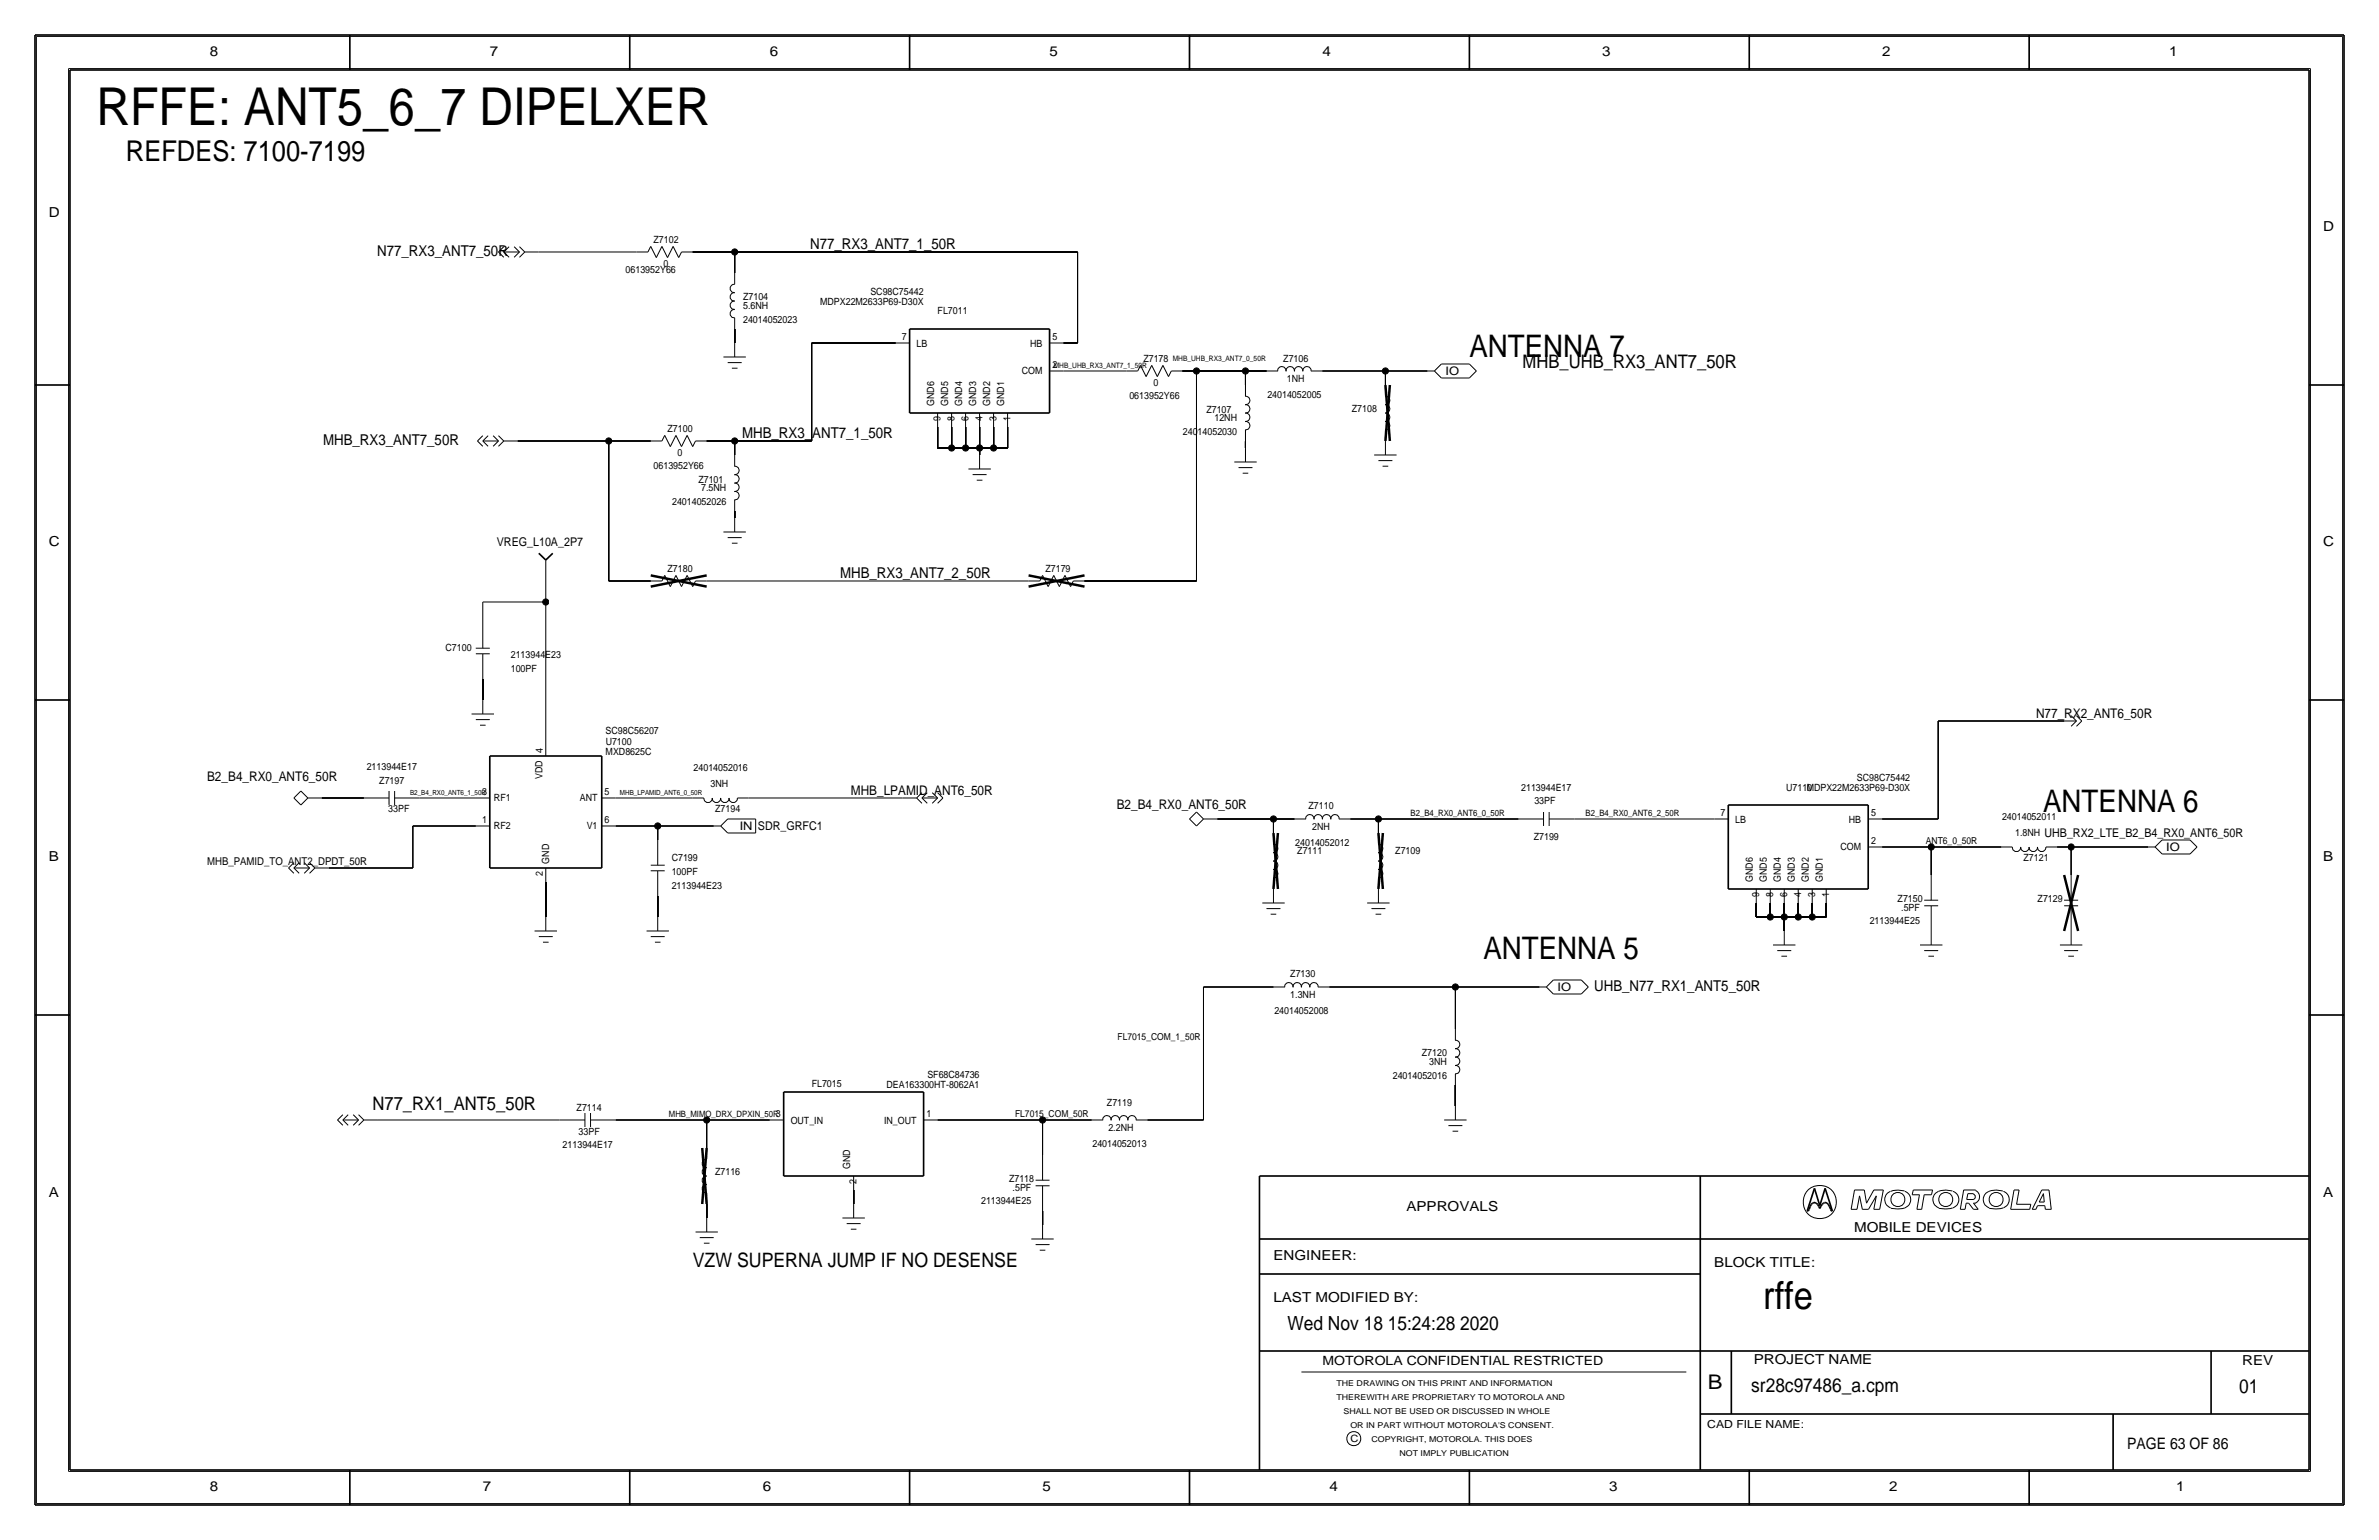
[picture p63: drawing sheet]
<svg xmlns="http://www.w3.org/2000/svg" width="432mm" height="279mm" viewBox="0 0 432 279" stroke-linecap="round" stroke-linejoin="round" font-family="sans-serif">
<defs><g id="words">
<text font-size="9.5" x="17.5" y="22.7">RFFE: ANT5_6_7 DIPELXER</text>
<text font-size="7" x="320" y="237.5">rffe</text>
<g font-size="5.6">
<text x="266.7" y="64.8">ANTENNA 7</text>
<text x="370.8" y="147.3">ANTENNA 6</text>
<text x="269.2" y="174">ANTENNA 5</text>
</g>
<text font-size="5.2" x="22.9" y="29.2">REFDES: 7100-7199</text>
<text font-size="3.7" x="310" y="252.1">B</text>
<text font-size="3.6" x="125.7" y="229.9">VZW SUPERNA JUMP IF NO DESENSE</text>
<g font-size="3.5">
<text x="233.7" y="241.3">Wed Nov 18 15:24:28 2020</text>
<text x="317.9" y="252.6">sr28c97486_a.cpm</text>
<text x="406.4" y="252.7">01</text>
</g>
<g font-size="3.4">
<text x="276.4" y="66.8">MHB_UHB_RX3_ANT7_50R</text>
<text x="67.6" y="201.4">N77_RX1_ANT5_50R</text>
</g>
<text font-size="2.9" x="386.1" y="262.9">PAGE 63 OF 86</text>
<g font-size="2.7">
<text x="68.5" y="46.5">N77_RX3_ANT7_50R</text>
<text x="147.1" y="45.2">N77_RX3_ANT7_1_50R</text>
<text x="58.6" y="80.8">MHB_RX3_ANT7_50R</text>
<text x="134.7" y="79.5">MHB_RX3_ANT7_1_50R</text>
<text x="152.5" y="104.9">MHB_RX3_ANT7_2_50R</text>
<text x="289.3" y="179.8">UHB_N77_RX1_ANT5_50R</text>
</g>
<g font-size="2.5">
<text x="38.1" y="10.2">8</text>
<text x="88.9" y="10.2">7</text>
<text x="139.7" y="10.2">6</text>
<text x="190.5" y="10.2">5</text>
<text x="240" y="10.2">4</text>
<text x="290.8" y="10.2">3</text>
<text x="341.6" y="10.2">2</text>
<text x="393.7" y="10.2">1</text>
<text x="8.9" y="39.4">D</text>
<text x="421.6" y="41.9">D</text>
<text x="8.9" y="99.1">C</text>
<text x="421.6" y="99.1">C</text>
<text x="8.9" y="156.2">B</text>
<text x="421.6" y="156.2">B</text>
<text x="8.9" y="217.2">A</text>
<text x="255.3" y="219.7">APPROVALS</text>
<text x="421.6" y="217.2">A</text>
<text x="336.5" y="223.5">MOBILE DEVICES</text>
<text x="231.1" y="228.6">ENGINEER:</text>
<text x="311.1" y="229.9">BLOCK TITLE:</text>
<text x="231.1" y="236.2">LAST MODIFIED BY:</text>
<text x="318.3" y="247.5">PROJECT NAME</text>
<text x="407" y="247.6">REV</text>
<text x="38.1" y="270.5">8</text>
<text x="87.6" y="270.5">7</text>
<text x="138.4" y="270.5">6</text>
<text x="189.2" y="270.5">5</text>
<text x="241.3" y="270.5">4</text>
<text x="292.1" y="270.5">3</text>
<text x="342.9" y="270.5">2</text>
<text x="395" y="270.5">1</text>
</g>
<g font-size="2.4">
<text x="369.5" y="130.3">N77_RX2_ANT6_50R</text>
<text x="37.6" y="141.7">B2_B4_RX0_ANT6_50R</text>
<text x="154.4" y="144.3">MHB_LPAMID_ANT6_50R</text>
<text x="202.7" y="146.8">B2_B4_RX0_ANT6_50R</text>
</g>
<text font-size="2.3" x="240" y="247.6">MOTOROLA CONFIDENTIAL RESTRICTED</text>
<g font-size="2.2">
<text x="90.2" y="99.1">VREG_L10A_2P7</text>
<text x="137.6" y="150.6">SDR_GRFC1</text>
<text x="371.1" y="151.9">UHB_RX2_LTE_B2_B4_RX0_ANT6_50R</text>
</g>
<g font-size="2.1">
<text x="262.4" y="68">IO</text>
<text x="134.3" y="150.6">IN</text>
<text x="393.2" y="154.4">IO</text>
<text x="282.7" y="179.8">IO</text>
</g>
<g font-size="2">
<text x="37.6" y="157">MHB_PAMID_TO_ANT2_DPDT_50R</text>
<text x="309.9" y="259.1">CAD FILE NAME:</text>
</g>
<g font-size="1.8">
<text x="118.6" y="44.1">Z7102</text>
<text x="113.5" y="49.5">0613952Y66</text>
<text x="120.5" y="48.4">0</text>
<text x="158" y="53.5">SC98C75442</text>
<text x="134.9" y="58.7">24014052023</text>
<text x="134.9" y="56.1">5.6NH</text>
<text x="134.9" y="54.4">Z7104</text>
<text x="148.9" y="55.3">MDPX22M2633P69-D30X</text>
<text x="170.2" y="57">FL7011</text>
<text x="163.7" y="61.8">7</text>
<text x="166.4" y="62.9">LB</text>
<text x="187" y="62.9">HB</text>
<text x="191" y="61.8">5</text>
<text x="207.5" y="65.7">Z7178</text>
<text x="232.9" y="65.7">Z7106</text>
<text x="185.5" y="67.9">COM</text>
<text x="191" y="66.8">2</text>
<text x="209.4" y="70">0</text>
<text x="233.6" y="69.3">1NH</text>
<text x="169.6" y="73.7" transform="rotate(-90 169.6 73.7)">GND6</text>
<text x="170.7" y="76.3" transform="rotate(-90 170.7 76.3)">9</text>
<text x="172.1" y="73.7" transform="rotate(-90 172.1 73.7)">GND5</text>
<text x="173.2" y="76.3" transform="rotate(-90 173.2 76.3)">8</text>
<text x="174.7" y="73.7" transform="rotate(-90 174.7 73.7)">GND4</text>
<text x="175.8" y="76.3" transform="rotate(-90 175.8 76.3)">6</text>
<text x="177.2" y="73.7" transform="rotate(-90 177.2 73.7)">GND3</text>
<text x="178.3" y="76.3" transform="rotate(-90 178.3 76.3)">4</text>
<text x="179.7" y="73.7" transform="rotate(-90 179.7 73.7)">GND2</text>
<text x="180.8" y="76.3" transform="rotate(-90 180.8 76.3)">3</text>
<text x="182.3" y="73.7" transform="rotate(-90 182.3 73.7)">GND1</text>
<text x="183.4" y="76.3" transform="rotate(-90 183.4 76.3)">1</text>
<text x="205" y="72.4">0613952Y66</text>
<text x="219" y="74.9">Z7107</text>
<text x="220.4" y="76.5">12NH</text>
<text x="230" y="72.1">24014052005</text>
<text x="245.4" y="74.7">Z7108</text>
<text x="121.2" y="78.4">Z7100</text>
<text x="123" y="82.7">0</text>
<text x="214.7" y="79">24014052030</text>
<text x="118.6" y="85.1">0613952Y66</text>
<text x="126.8" y="87.6">Z7101</text>
<text x="127.3" y="89.2">7.5NH</text>
<text x="122" y="91.7">24014052026</text>
<text x="121.2" y="103.8">Z7180</text>
<text x="189.7" y="103.8">Z7179</text>
<text x="80.9" y="118.1">C7100</text>
<text x="92.7" y="119.4">2113944E23</text>
<text x="92.7" y="121.9">100PF</text>
<text x="98.6" y="136.7" transform="rotate(-90 98.6 136.7)">4</text>
<text x="109.9" y="133.2">SC98C56207</text>
<text x="109.9" y="137.1">MXD8625C</text>
<text x="109.9" y="135.1">U7100</text>
<text x="66.6" y="139.7">2113944E17</text>
<text x="68.8" y="142.2">Z7197</text>
<text x="98.5" y="141.3" transform="rotate(-90 98.5 141.3)">VDD</text>
<text x="125.9" y="140">24014052016</text>
<text x="128.9" y="142.7">3NH</text>
<text x="276.1" y="143.5">2113944E17</text>
<text x="324.2" y="143.5">U7110</text>
<text x="327.9" y="143.5">MDPX22M2633P69-D30X</text>
<text x="337.1" y="141.7">SC98C75442</text>
<text x="70.5" y="147.3">33PF</text>
<text x="87.5" y="149.4">1</text>
<text x="87.5" y="144.3">3</text>
<text x="89.7" y="145.4">RF1</text>
<text x="105.2" y="145.4">ANT</text>
<text x="109.7" y="149.4">6</text>
<text x="109.7" y="144.3">5</text>
<text x="129.8" y="147.3">Z7194</text>
<text x="237.5" y="146.8">Z7110</text>
<text x="278.5" y="145.8">33PF</text>
<text x="312.3" y="148.1">7</text>
<text x="315" y="149.3">LB</text>
<text x="335.6" y="149.2">HB</text>
<text x="339.6" y="148.1">5</text>
<text x="363.4" y="148.8">24014052011</text>
<text x="89.7" y="150.5">RF2</text>
<text x="106.5" y="150.5">V1</text>
<text x="235.1" y="153.4">24014052012</text>
<text x="235.5" y="154.9">Z7111</text>
<text x="238.2" y="150.6">2NH</text>
<text x="253.2" y="154.9">Z7109</text>
<text x="278.4" y="152.4">Z7199</text>
<text x="334.1" y="154.3">COM</text>
<text x="339.6" y="153.2">2</text>
<text x="365.8" y="151.6">1.8NH</text>
<text x="98.6" y="158.9" transform="rotate(-90 98.6 158.9)">2</text>
<text x="99.7" y="156.7" transform="rotate(-90 99.7 156.7)">GND</text>
<text x="121.9" y="158.8">100PF</text>
<text x="121.9" y="161.3">2113944E23</text>
<text x="121.9" y="156.2">C7199</text>
<text x="318.2" y="160" transform="rotate(-90 318.2 160)">GND6</text>
<text x="320.7" y="160" transform="rotate(-90 320.7 160)">GND5</text>
<text x="323.2" y="160" transform="rotate(-90 323.2 160)">GND4</text>
<text x="325.8" y="160" transform="rotate(-90 325.8 160)">GND3</text>
<text x="328.3" y="160" transform="rotate(-90 328.3 160)">GND2</text>
<text x="330.9" y="160" transform="rotate(-90 330.9 160)">GND1</text>
<text x="367.3" y="156.2">Z7121</text>
<text x="319.3" y="162.7" transform="rotate(-90 319.3 162.7)">9</text>
<text x="321.8" y="162.7" transform="rotate(-90 321.8 162.7)">8</text>
<text x="324.4" y="162.7" transform="rotate(-90 324.4 162.7)">6</text>
<text x="326.9" y="162.7" transform="rotate(-90 326.9 162.7)">4</text>
<text x="329.4" y="162.7" transform="rotate(-90 329.4 162.7)">3</text>
<text x="332" y="162.7" transform="rotate(-90 332 162.7)">1</text>
<text x="339.4" y="167.6">2113944E25</text>
<text x="344.4" y="163.6">Z7150</text>
<text x="345.1" y="165.4">.5PF</text>
<text x="369.8" y="163.6">Z7129</text>
<text x="234.2" y="177.3">Z7130</text>
<text x="231.3" y="183.9">24014052008</text>
<text x="234.2" y="181.1">1.3NH</text>
<text x="258.1" y="191.6">Z7120</text>
<text x="147.3" y="197.3">FL7015</text>
<text x="160.9" y="197.4">DEA163300HT-8062A1</text>
<text x="168.3" y="195.6">SF68C84736</text>
<text x="252.8" y="195.8">24014052016</text>
<text x="259.4" y="193.3">3NH</text>
<text x="104.7" y="201.6">Z7114</text>
<text x="140.8" y="202.7">3</text>
<text x="143.5" y="203.9">OUT_IN</text>
<text x="160.5" y="203.9">IN_OUT</text>
<text x="168.1" y="202.7">1</text>
<text x="200.9" y="200.7">Z7119</text>
<text x="102.1" y="208.3">2113944E17</text>
<text x="105" y="206">33PF</text>
<text x="198.3" y="208">24014052013</text>
<text x="201.2" y="205.2">2.2NH</text>
<text x="129.8" y="213.2">Z7116</text>
<text x="154.3" y="212.1" transform="rotate(-90 154.3 212.1)">GND</text>
<text x="155.4" y="214.8" transform="rotate(-90 155.4 214.8)">2</text>
<text x="183.1" y="214.4">Z7118</text>
<text x="178.1" y="218.4">2113944E25</text>
<text x="183.8" y="216.2">.5PF</text>
<text x="245.1" y="261.6">C</text>
</g>
<g font-size="1.7">
<text x="349.6" y="153.2">ANT6_0_50R</text>
<text x="202.8" y="188.7">FL7015_COM_1_50R</text>
<text x="184.2" y="202.7">FL7015_COM_50R</text>
</g>
<g font-size="1.6">
<text x="256" y="148.1">B2_B4_RX0_ANT6_0_50R</text>
<text x="287.8" y="148.1">B2_B4_RX0_ANT6_2_50R</text>
<text x="121.4" y="202.7">MHB_MIMO_DRX_DPXIN_50R</text>
</g>
<g font-size="1.5">
<text x="242.6" y="251.5">THE DRAWING ON THIS PRINT AND INFORMATION</text>
<text x="242.6" y="254">THEREWITH ARE PROPRIETARY TO MOTOROLA AND</text>
<text x="243.8" y="256.5">SHALL NOT BE USED OR DISCUSSED IN WHOLE</text>
<text x="245.1" y="259.1">OR IN PART WITHOUT MOTOROLA'S CONSENT.</text>
<text x="248.9" y="261.6">COPYRIGHT, MOTOROLA. THIS DOES</text>
<text x="254" y="264.2">NOT IMPLY PUBLICATION</text>
</g>
<g font-size="1.4">
<text x="212.9" y="65.5">MHB_UHB_RX3_ANT7_0_50R</text>
<text x="191.3" y="66.8">MHB_UHB_RX3_ANT7_1_50R</text>
</g>
<g font-size="1.3">
<text x="74.4" y="144.3">B2_B4_RX0_ANT6_1_50R</text>
<text x="112.5" y="144.3">MHB_LPAMID_ANT6_0_50R</text>
</g>
</g></defs>
<!-- layer: Nets -->
<g fill="none" stroke="#000" stroke-width=".18">
<path d="M97.8 45.7h17.8zM125.7 45.7h7.6zM133.3 59.7v2.5zM133.3 45.7v3.8zM133.3 45.7h62.3zM195.6 45.7v16.5zM147.3 62.2v17.8zM147.3 62.2h15.3zM170.2 77.5v3.8zM172.7 77.5v3.8zM175.3 77.5v3.8zM177.8 77.5v3.8z"/>
<path d="M180.3 77.5v3.8zM182.9 77.5v3.8zM193 67.3h11.5zM193 62.2h2.6zM214.6 67.3h2.6zM217.2 67.3v38.1zM217.2 67.3h8.9zM226.1 67.3v2.5zM226.1 67.3h3.8zM240 67.3h11.5zM251.5 67.3v2.5zM251.5 67.3h7.6z"/>
<path d="M94 80h16.5zM110.5 80v25.4zM110.5 80h7.6zM128.3 80h5zM133.3 92.7v1.3zM133.3 80v2.5zM133.3 80h14zM170.2 81.3h2.5zM172.7 81.3h2.6zM175.3 81.3h2.5zM177.8 81.3v1.2zM177.8 81.3h2.5z"/>
<path d="M180.3 81.3h2.6zM226.1 80v1.3zM87.6 109.2v3.8zM87.6 109.2h11.5zM99.1 109.2v25.4zM99.1 104.1v5.1zM110.5 105.4h7.6zM128.3 105.4h58.4zM196.8 105.4h20.4zM87.6 123.2v3.8zM351.8 130.8v17.8zM351.8 130.8h22.8z"/>
<path d="M58.4 144.8h7.6zM59.7 157.5h15.2zM74.9 149.9v7.6zM74.9 149.9h11.5zM76.2 144.8h10.2zM111.8 149.9h7.6zM111.8 144.8h13.9zM119.4 149.9v2.5zM119.4 149.9h10.1zM135.9 144.8h27.9zM221 148.6h10.1zM231.1 148.6v2.5z"/>
<path d="M231.1 148.6h3.8zM245.1 148.6h5.1zM250.2 148.6v2.5zM250.2 148.6h25.4zM285.8 148.6h25.3zM341.6 148.6h10.2zM341.6 153.7h8.9zM350.5 153.7v5.1zM350.5 153.7h12.7zM373.4 153.7h2.5zM375.9 153.7v5.1zM375.9 153.7h14z"/>
<path d="M99.1 160v6.4zM119.4 162.6v3.8zM218.4 179.1v24.1zM218.4 179.1h12.7zM241.3 179.1h22.9zM264.2 179.1v7.6zM264.2 179.1h15.2zM318.8 163.8v2.6zM318.8 166.4h2.5zM321.3 163.8v2.6zM321.3 166.4h2.5zM323.8 166.4v2.5z"/>
<path d="M323.8 163.8v2.6zM323.9 166.4h2.5zM326.4 163.8v2.6zM326.4 166.4h2.5zM328.9 163.8v2.6zM328.9 166.4h2.6zM331.5 163.8v2.6zM264.2 196.8v3.9zM68.6 203.2h33zM111.8 203.2h16.5zM128.3 218.4v2.6zM128.3 203.2v5.1z"/>
<path d="M128.3 203.2h11.4zM154.9 215.9v2.5zM170.2 203.2h19zM189.2 219.7v2.5zM189.2 203.2v6.3zM189.2 203.2h8.9zM208.3 203.2h10.1z"/>
</g>
<g fill="#000" stroke="#000" stroke-width=".18">
<circle cx="133.3" cy="45.7" r=".56"/>
<circle cx="217.2" cy="67.3" r=".56"/>
<circle cx="226.1" cy="67.3" r=".56"/>
<circle cx="251.5" cy="67.3" r=".56"/>
<circle cx="110.5" cy="80" r=".56"/>
<circle cx="133.3" cy="80" r=".56"/>
<circle cx="172.7" cy="81.3" r=".56"/>
<circle cx="175.3" cy="81.3" r=".56"/>
<circle cx="177.8" cy="81.3" r=".56"/>
<circle cx="180.3" cy="81.3" r=".56"/>
<circle cx="99.1" cy="109.2" r=".56"/>
<circle cx="119.4" cy="149.9" r=".56"/>
<circle cx="231.1" cy="148.6" r=".56"/>
<circle cx="250.2" cy="148.6" r=".56"/>
<circle cx="350.5" cy="153.7" r=".56"/>
<circle cx="375.9" cy="153.7" r=".56"/>
<circle cx="264.2" cy="179.1" r=".56"/>
<circle cx="321.3" cy="166.4" r=".56"/>
<circle cx="323.9" cy="166.4" r=".56"/>
<circle cx="326.4" cy="166.4" r=".56"/>
<circle cx="328.9" cy="166.4" r=".56"/>
<circle cx="128.3" cy="203.2" r=".56"/>
<circle cx="189.2" cy="203.2" r=".56"/>
</g>
<!-- layer: Components -->
<g fill="none" stroke="#000" stroke-width=".18">
<path d="M90.5 45.7l.9 1zM90.5 45.7l.9-.9zM91.4 45.7l1 1zM91.4 45.7l1-.9zM91.4 45.7h2.9zM93.3 44.8l1 .9zM94.3 44.8l.9 .9zM94.3 46.7l1-1zM94.3 45.7l-1 1zM95.3 45.7h2.5zM115.6 45.7h2zM118.1 44.7l-.5 1z"/>
<path d="M118.1 44.7l1 2zM120.1 44.7l-1 2zM120.1 44.7l1.1 2zM122.2 44.7l-1 2zM122.2 44.7l1 2zM123.7 45.7l-.5 1zM123.7 45.7h2zM133.3 57.7v2zM133.3 49.5v2.1zM133.3 51.6a.74 .74 0 0 0-.8 .8 .74 .74 0 0 0 .8 .7M133.3 54.7a.74 .74 0 0 0-.8 .7 .74 .74 0 0 0 .8 .7M133.3 56.2a.74 .74 0 0 0-.8 .7 .74 .74 0 0 0 .8 .8"/>
<path d="M133.3 53.1a.74 .74 0 0 0-.8 .8 .74 .74 0 0 0 .8 .7M89.5 79l1 1zM90.5 79l.9 1zM120.6 79l-.5 1zM120.7 79l1 2zM122.7 79l-1 2zM122.7 79l1 2zM124.7 79l1 2zM124.7 79l-1 2zM131.3 64.8h4.1zM132.1 65.8h2.5zM132.8 66.8h1.1z"/>
<path d="M133.3 62.2v2.6zM162.6 62.2h2.5zM170.2 74.9v2.6zM172.7 74.9v2.6zM175.3 74.9v2.6zM177.8 74.9v2.6zM180.3 74.9v2.6zM182.9 74.9v2.6zM190.5 62.2h2.5zM190.5 67.3h2.5zM204.5 67.3h2zM207 66.3l-.5 1z"/>
<path d="M207 66.3l1 2zM209 66.3l-1 2zM209 66.3l1.1 2zM211.1 66.3l-1 2zM211.1 66.3l1 2zM212.6 67.3l-.5 1zM212.6 67.3h2zM226 71.9a.75 .75 0 0 1 .9 .8 .75 .75 0 0 1-.9 .7M226 75a.75 .75 0 0 1 .9 .7 .75 .75 0 0 1-.9 .8M226 76.5a.75 .75 0 0 1 .9 .7 .75 .75 0 0 1-.9 .8M226 73.5a.75 .75 0 0 1 .9 .7 .75 .75 0 0 1-.9 .7M226.1 78v2z"/>
<path d="M226.1 69.9v2zM229.9 67.3h2zM231.9 67.4a.75 .75 0 0 1 .7-.9 .75 .75 0 0 1 .8 .9M233.4 67.4a.75 .75 0 0 1 .8-.9 .75 .75 0 0 1 .7 .9M234.9 67.4a.75 .75 0 0 1 .8-.9 .75 .75 0 0 1 .7 .9M236.5 67.4a.75 .75 0 0 1 .7-.9 .75 .75 0 0 1 .7 .9M238 67.3h2zM251.4 71.9a.75 .75 0 0 1 .9 .8 .75 .75 0 0 1-.9 .7M251.4 75a.75 .75 0 0 1 .9 .7 .75 .75 0 0 1-.9 .8M251.4 76.5a.75 .75 0 0 1 .9 .7 .75 .75 0 0 1-.9 .8M251.4 73.5a.75 .75 0 0 1 .9 .7 .75 .75 0 0 1-.9 .7M251.5 78v2z"/>
<path d="M251.5 69.9v2zM259.1 67.3h1.2zM260.3 67.3l1.3 1.3zM260.4 67.3l1.2-1.3zM261.6 68.6h5.1zM261.6 66h5.1zM266.7 66l1.3 1.3zM268 67.3l-1.3 1.3zM86.7 80l.9 1zM86.7 80l.9-1zM87.6 80l1 1zM87.6 80l1-1z"/>
<path d="M87.6 80h2.9zM89.5 81l1-1zM90.5 81l.9-1zM91.4 80h2.6zM118.1 80h2zM126.2 80l-.5 1zM126.2 80h2.1zM131.3 96.5h4.1zM132.1 97.5h2.5zM132.8 98.6h1.1zM133.3 84.6a.75 .75 0 0 1 .9 .8 .75 .75 0 0 1-.9 .7M133.3 87.7a.75 .75 0 0 1 .9 .7 .75 .75 0 0 1-.9 .8"/>
<path d="M133.3 89.2a.75 .75 0 0 1 .9 .7 .75 .75 0 0 1-.9 .8M133.3 86.2a.75 .75 0 0 1 .9 .7 .75 .75 0 0 1-.9 .7M133.3 94v2.5zM133.3 90.7v2zM133.3 82.6v2zM175.8 85.1h4zM176.5 86.1h2.6zM177.3 87.1h1zM177.8 82.6v2.5zM224 83.8h4.1zM224.8 84.8h2.5zM225.6 85.9h1z"/>
<path d="M226.1 81.3v2.5zM249.4 82.5h4.1zM250.2 83.6h2.5zM251 84.6h1zM251.5 80v2.5zM86.4 117.6h2.5zM86.4 118.6h2.5zM87.6 118.6v4.6zM87.6 113v4.6zM99.1 101.6v2.5zM118.1 105.4h2zM120.6 104.4l-.5 1z"/>
<path d="M120.7 104.4l1 2zM122.7 104.4l-1 2zM122.7 104.4l1 2zM124.7 104.4l1 2zM124.7 104.4l-1 2zM126.2 105.4l-.5 1zM126.2 105.4h2.1zM186.7 105.4h2zM189.2 104.4l-.5 1zM189.2 104.4l1 2zM191.3 104.4l-1.1 2zM191.3 104.4l1 2z"/>
<path d="M193.3 104.4l-1 2zM193.3 104.4l1 2zM194.8 105.4l-.5 1zM194.8 105.4h2zM85.6 129.5h4.1zM86.4 130.6h2.5zM87.1 131.6h1zM87.6 127v2.5zM99.1 134.6v2.6zM374.6 130.8h2.3zM375.9 129.8l1 1zM375.9 131.8l1-1z"/>
<path d="M376.9 129.8l.9 1zM376.9 131.8l1-1zM52.4 157.5l.9 .9zM52.4 157.5l.9-1zM53.3 157.5l1 .9zM53.3 157.5l1-1zM53.3 144.8l1.3 1.2zM53.3 157.5h2.9zM53.3 144.8l1.3-1.3zM54.6 146l1.3-1.2zM54.6 143.5l1.3 1.3zM55.2 156.5l1 1z"/>
<path d="M55.2 158.4l1-.9zM55.9 144.8h2.5zM56.2 156.5l.9 1zM56.2 158.4l1-.9zM57.2 157.5h2.5zM66 144.8h4.6zM70.6 143.5v2.5zM71.6 143.5v2.5zM71.6 144.8h4.6zM86.4 144.8h2.5zM86.4 149.9h2.5zM99.1 157.5v2.5z"/>
<path d="M109.2 144.8h2.6zM109.2 149.9h2.6zM118.1 158h2.5zM118.1 157h2.5zM119.4 158v4.6zM119.4 152.4v4.6zM125.7 144.8h2.1zM127.8 144.8a.74 .74 0 0 0 .7 .8 .74 .74 0 0 0 .7-.8M129.3 144.8a.74 .74 0 0 0 .7 .8 .74 .74 0 0 0 .8-.8M129.5 149.9h1.3zM130.8 149.9l1.3 1.2zM130.8 144.8a.74 .74 0 0 0 .7 .8 .74 .74 0 0 0 .8-.8"/>
<path d="M132.1 148.6l-1.3 1.3zM132.1 148.6h5.1zM132.1 151.1h5.1zM132.3 144.8a.74 .74 0 0 0 .8 .8 .74 .74 0 0 0 .7-.8M133.9 144.8h2zM137.2 148.6v2.5zM163.8 144.8h2.6zM166.4 144.8l.9 .9zM166.4 144.8l.9-1zM167.3 144.8l1 .9zM167.3 144.8l1-1zM167.3 144.8h2.9z"/>
<path d="M169.2 143.8l1 1zM169.2 145.7l1-.9zM170.2 143.8l.9 1zM170.2 145.7l.9-.9zM215.9 148.6l1.3 1.3zM217.2 147.3l-1.3 1.3zM217.2 147.3l1.2 1.3zM218.4 148.6l-1.2 1.3zM218.4 148.6h2.6zM231.1 153.2a.75 .75 0 0 1 .8 .7 .75 .75 0 0 1-.8 .8M231.1 156.3a.75 .75 0 0 1 .8 .7 .75 .75 0 0 1-.8 .7M231.1 157.8a.75 .75 0 0 1 .8 .7 .75 .75 0 0 1-.8 .8"/>
<path d="M231.1 154.7a.75 .75 0 0 1 .8 .8 .75 .75 0 0 1-.8 .7M231.1 159.3v2zM231.1 151.1v2.1zM235 148.6h2zM237 148.6a.75 .75 0 0 1 .7-.8 .75 .75 0 0 1 .8 .8M238.5 148.6a.75 .75 0 0 1 .7-.8 .75 .75 0 0 1 .8 .8M240 148.6a.75 .75 0 0 1 .8-.8 .75 .75 0 0 1 .7 .8M241.6 148.6a.75 .75 0 0 1 .7-.8 .75 .75 0 0 1 .7 .8M243.1 148.6h2zM250.1 153.2a.75 .75 0 0 1 .9 .7 .75 .75 0 0 1-.9 .8M250.1 156.3a.75 .75 0 0 1 .9 .7 .75 .75 0 0 1-.9 .7M250.1 157.8a.75 .75 0 0 1 .9 .7 .75 .75 0 0 1-.9 .8"/>
<path d="M250.1 154.7a.75 .75 0 0 1 .9 .8 .75 .75 0 0 1-.9 .7M250.2 159.3v2zM250.2 151.1v2.1zM275.6 148.6h4.6zM280.2 147.3v2.6zM281.2 147.3v2.6zM281.2 148.6h4.6zM311.1 148.6h2.6zM339.1 148.6h2.5zM339.1 153.7h2.5zM350.5 158.7v4.6zM363.2 153.7h2.1z"/>
<path d="M365.3 153.7a.74 .74 0 0 0 .7 .8 .74 .74 0 0 0 .7-.8M366.8 153.7a.74 .74 0 0 0 .7 .8 .74 .74 0 0 0 .8-.8M368.3 153.7a.74 .74 0 0 0 .7 .8 .74 .74 0 0 0 .8-.8M369.8 153.7a.74 .74 0 0 0 .8 .8 .74 .74 0 0 0 .7-.8M371.3 153.7h2.1zM375.9 158.7v4.6zM389.9 153.7h1.3zM391.2 153.7l1.2 1.2zM392.4 154.9h5.1zM392.4 152.4h5.1zM392.4 152.4l-1.2 1.3zM397.5 152.4l1.3 1.3z"/>
<path d="M398.8 153.7l-1.3 1.2zM97 168.9h4.1zM97.8 169.9h2.5zM98.6 170.9h1zM99.1 166.4v2.5zM117.3 168.9h4.1zM118.1 169.9h2.5zM118.9 170.9h1zM119.4 166.4v2.5zM229.1 163.8h4.1zM229.9 164.8h2.5zM230.6 165.9h1z"/>
<path d="M231.1 161.3v2.5zM231.1 179.1h2.1zM233.2 179.1a.75 .75 0 0 1 .7-.8 .75 .75 0 0 1 .7 .8M234.7 179.1a.75 .75 0 0 1 .7-.8 .75 .75 0 0 1 .8 .8M236.2 179.1a.75 .75 0 0 1 .8-.8 .75 .75 0 0 1 .7 .8M237.7 179.1a.75 .75 0 0 1 .8-.8 .75 .75 0 0 1 .7 .8M239.3 179.1h2zM248.2 163.8h4zM248.9 164.8h2.6zM249.7 165.9h1zM250.2 161.3v2.5zM279.4 179.1h1.3z"/>
<path d="M280.7 179.1l1.2 1.2zM281.9 177.8h5.1zM281.9 177.8l-1.2 1.3zM287 177.8l1.3 1.3zM318.8 161.3v2.5zM321.3 161.3v2.5zM321.8 171.4h4.1zM322.6 172.5h2.5zM323.3 173.5h1.1zM323.8 161.3v2.5zM323.8 168.9v2.5zM326.4 161.3v2.5z"/>
<path d="M328.9 161.3v2.5zM331.5 161.3v2.5zM348.5 171.4h4.1zM349.2 163.3h2.6zM349.3 172.5h2.5zM349.3 164.3h2.5zM350 173.5h1zM350.5 168.9v2.5zM350.5 164.3v4.6zM373.9 171.4h4.1zM374.6 163.3h2.6zM374.7 164.3h2.5z"/>
<path d="M374.7 172.5h2.5zM375.4 173.5h1zM375.9 164.3v4.6zM375.9 168.9v2.5zM264.1 188.8a.75 .75 0 0 1 .9 .7 .75 .75 0 0 1-.9 .7M264.1 191.8a.75 .75 0 0 1 .9 .8 .75 .75 0 0 1-.9 .7M264.1 193.3a.75 .75 0 0 1 .9 .8 .75 .75 0 0 1-.9 .7M264.1 190.3a.75 .75 0 0 1 .9 .7 .75 .75 0 0 1-.9 .8M264.2 194.8v2zM264.2 186.7v2zM281.9 180.3h5.1zM287 180.3l1.3-1.2z"/>
<path d="M61.3 203.2l.9 1zM61.3 203.2l.9-1zM62.2 203.2l1 1zM62.2 203.2l1-1zM62.2 203.2h2.9zM64.1 202.2l1 1zM64.1 204.2l1-1zM65.1 202.2l.9 1zM65.1 204.2l.9-1zM66 203.2h2.6zM101.6 203.2h4.6zM106.2 201.9v2.6z"/>
<path d="M107.2 203.2h4.6zM107.2 201.9v2.6zM128.3 216.4v2zM128.3 208.3v2zM128.3 210.4a.74 .74 0 0 0-.9 .7 .74 .74 0 0 0 .9 .7M128.3 213.4a.74 .74 0 0 0-.9 .7 .74 .74 0 0 0 .9 .8M128.3 214.9a.74 .74 0 0 0-.9 .8 .74 .74 0 0 0 .9 .7M128.3 211.9a.74 .74 0 0 0-.9 .7 .74 .74 0 0 0 .9 .8M139.7 203.2h2.5zM154.9 218.4v2.6zM154.9 213.4v2.5zM167.6 203.2h2.6z"/>
<path d="M188 214.1h2.5zM188 215.1h2.5zM189.2 215.1v4.6zM189.2 209.6v4.5zM198.1 203.2h2.1zM200.2 203.3a.75 .75 0 0 1 .7-.9 .75 .75 0 0 1 .7 .9M201.7 203.3a.75 .75 0 0 1 .7-.9 .75 .75 0 0 1 .7 .9M203.2 203.3a.75 .75 0 0 1 .7-.9 .75 .75 0 0 1 .8 .9M204.7 203.3a.75 .75 0 0 1 .8-.9 .75 .75 0 0 1 .7 .9M206.2 203.2h2.1zM262.1 203.2h4.1zM262.9 204.2h2.5z"/>
<path d="M263.7 205.2h1zM264.2 200.7v2.5zM126.2 223.5h4.1zM127 224.5h2.5zM127.8 225.6h1zM128.3 221v2.5zM152.9 221h4.1zM153.7 222h2.5zM154.4 223h1zM187.2 224.8h4.1zM188 225.8h2.5zM188.7 226.8h1z"/>
<path d="M189.2 222.3v2.5z"/>
</g>
<g fill="none" stroke="#000" stroke-width=".3">
<path d="M165.1 59.7h25.4zM165.1 59.7v15.2zM190.5 59.7v15.2zM165.1 74.9h25.4zM97.8 100.4l1.3 1.2zM99.1 101.6l1.2-1.2zM88.9 137.2v20.3zM88.9 137.2h20.3zM109.2 137.2v20.3zM88.9 157.5h20.3zM313.7 146v15.3zM313.7 146h25.4z"/>
<path d="M339.1 146v15.3zM313.7 161.3h25.4zM142.2 198.1v15.3zM142.2 198.1h25.4zM167.6 198.1v15.3zM142.2 213.4h25.4z"/>
</g>
<g fill="none" stroke="#000" stroke-width=".45">
<path d="M251.5 69.8l.8 10.2zM252.3 69.9l-.8 10.1zM118.1 106.4l10.2-2zM118.1 104.4l10.2 2zM186.7 106.4l10.1-2zM186.7 104.4l10.1 2zM231.1 151.1l.8 10.2zM231.9 151.1l-.8 10.2zM250.2 151.1l.8 10.2zM251 151.1l-.8 10.2zM374.6 158.8l2.6 10.1zM377.2 158.8l-2.6 10.1z"/>
<path d="M127.5 208.3l.8 10.1zM128.3 208.3l-.8 10.1z"/>
</g>
<!-- layer: Page Border and Title Block -->
<g fill="none" stroke="#000" stroke-width=".3">
<path d="M6.3 6.4v266.7zM6.4 6.4h419zM12.7 12.7h406.4zM12.7 12.7v254zM63.5 6.4v6.3zM114.3 6.4v6.3zM165.1 6.4v6.3zM215.9 6.3v6.4zM266.7 6.4v6.3zM317.5 6.4v6.3zM368.3 6.4v6.3zM419.1 12.7v254z"/>
<path d="M425.4 6.4v266.7zM6.3 69.8h6.4zM419.1 69.8h6.3zM6.3 127h6.4zM419.1 127h6.3zM6.3 184.1h6.4zM419.1 184.1h6.3zM228.6 213.4v53.3zM228.6 213.4h190.5zM308.6 213.4v53.3zM328 219.7h.2zM328.4 219.4l-.2 .3z"/>
<path d="M328.6 218.8l-.2 .6zM328.8 218.5l-.2 .3zM329 218.3l.2-.1zM329 218.3l-.2 .2zM329.2 218.2h.2zM329.3 215.6l-1.3 4.1zM329.3 215.6l1 3.1zM329.4 218.2l.2 .1zM329.6 218.3l.3 .2zM329.9 218.5l.2 .3zM330.1 218.8l.2 .5zM330.5 218.8l-.2 .5z"/>
<path d="M330.8 218.5l-.3 .3zM331 218.3l.2-.1zM331 218.3l-.2 .2zM331.2 218.2h.2zM331.3 215.6l1.3 4.1zM331.3 215.6l-1 3.1zM331.4 218.2l.2 .1zM331.6 218.3l.2 .2zM331.8 218.5l.2 .3zM332 218.8l.3 .6zM332.3 219.4l.1 .3zM332.4 219.7h.2z"/>
<path d="M228.6 231.1h80zM228.6 224.8h190.5zM228.6 245.1h190.5zM308.6 256.5h110.5zM314.2 245.1v11.4zM383.5 256.5v10.2zM401.3 245.1v11.4zM6.4 273h419zM12.7 266.7h406.4zM63.5 266.7v6.4zM114.3 266.7v6.4zM165.1 266.7v6.4z"/>
<path d="M215.9 266.7v6.3zM266.7 266.7v6.4zM317.5 266.7v6.4zM368.3 266.7v6.4z"/>
</g>
<g fill="none" stroke="#000" stroke-width=".18">
<path d="M6.6 6.6h418.6zM6.6 6.6v266.2zM12.4 12.4v254.6zM12.4 12.4h407zM419.4 12.4v254.6zM425.2 6.6v266.2zM336 219.4h1.1zM336.6 215.9h1.8zM336.6 215.9l-.6 3.5zM337.5 217l-.4 2.4zM337.5 217l.5 2.4zM338 219.4h1.1z"/>
<path d="M338.4 215.9l.4 2.4zM340.1 215.9l-1.3 2.4zM340.1 219.4h1.1zM340.1 215.9h1.7zM340.6 217l-.5 2.4zM340.6 217l-1.5 2.4zM341.8 215.9l-.6 3.5zM343.1 216.2a1.6 1.6 0 0 0-1 1.5 1.6 1.6 0 0 0 1.1 1.4M345.7 216.1h-.2a4 4 0 0 0-2.3 .1M345.7 219.2a5.1 5.1 0 0 1-2.5 0M345.7 216.2a1.59 1.59 0 0 1 1.1 1.5 1.59 1.59 0 0 1-1.1 1.5M347.1 216.8h1.3z"/>
<path d="M347.3 215.9h3.5zM347.3 215.9l-.2 .9zM347.9 219.4h.9zM348.4 216.8l-.5 2.6zM349.2 216.8l-.4 2.6zM349.2 216.8h1.4zM350.8 215.9l-.2 .9zM354.4 216.1a3.1 3.1 0 0 0-3.3 .7 1.62 1.62 0 0 0 .8 2.3M354.4 219.2a5.1 5.1 0 0 1-2.5 0M354.5 216.2a1.59 1.59 0 0 1 1 1.5 1.59 1.59 0 0 1-1 1.5M355.8 219.4h.9zM356.4 215.9h2.2z"/>
<path d="M356.4 215.9l-.6 3.5zM356.9 218.3l-.2 1.1zM356.9 218.3h.4zM357 217.6h1.2zM357.2 216.6l-.2 1zM357.2 216.6h1zM357.3 218.3l.9 1.1zM358.1 216.7a.5 .5 0 0 1 .4 .4 .5 .5 0 0 1-.4 .5M358.2 219.4h.9zM358.2 218.3l.9 1.1zM358.2 218.3h.4zM358.5 216a1.24 1.24 0 0 1 .8 1.1 1.24 1.24 0 0 1-.8 1.2"/>
<path d="M363.5 216.1a3.1 3.1 0 0 0-3.3 .7 1.62 1.62 0 0 0 .8 2.3M363.6 219.2a5.1 5.1 0 0 1-2.6 0M363.6 216.2a1.59 1.59 0 0 1 1.1 1.5 1.59 1.59 0 0 1-1.1 1.5M364.9 219.4h3.5zM365.6 215.9l-.7 3.5zM365.6 215.9h.9zM366 218.5h2.6zM366.5 215.9l-.5 2.6zM368.6 218.5l-.2 .9zM368.9 219.4h.6zM369.8 218.7l-.3 .7zM369.8 218.7h1.3z"/>
<path d="M370.1 218.1h.9zM370.6 215.9l-1.7 3.5zM370.6 215.9h1.3zM370.9 216.6l-.8 1.5zM370.9 216.6l.1 1.5zM371.1 218.7l.1 .7zM371.2 219.4h1.1zM371.9 215.9l.4 3.5zM236.2 248.9h69.9zM6.6 272.8h418.6zM12.4 267h407z"/>
<circle cx="330.3" cy="218.1" r="3"/>
<circle cx="344.5" cy="217.6" r="1.28"/>
<circle cx="353.2" cy="217.6" r="1.28"/>
<circle cx="362.3" cy="217.6" r="1.28"/>
<circle cx="245.7" cy="261" r="1.28"/>
</g>
<use href="#words"/>
</svg>
